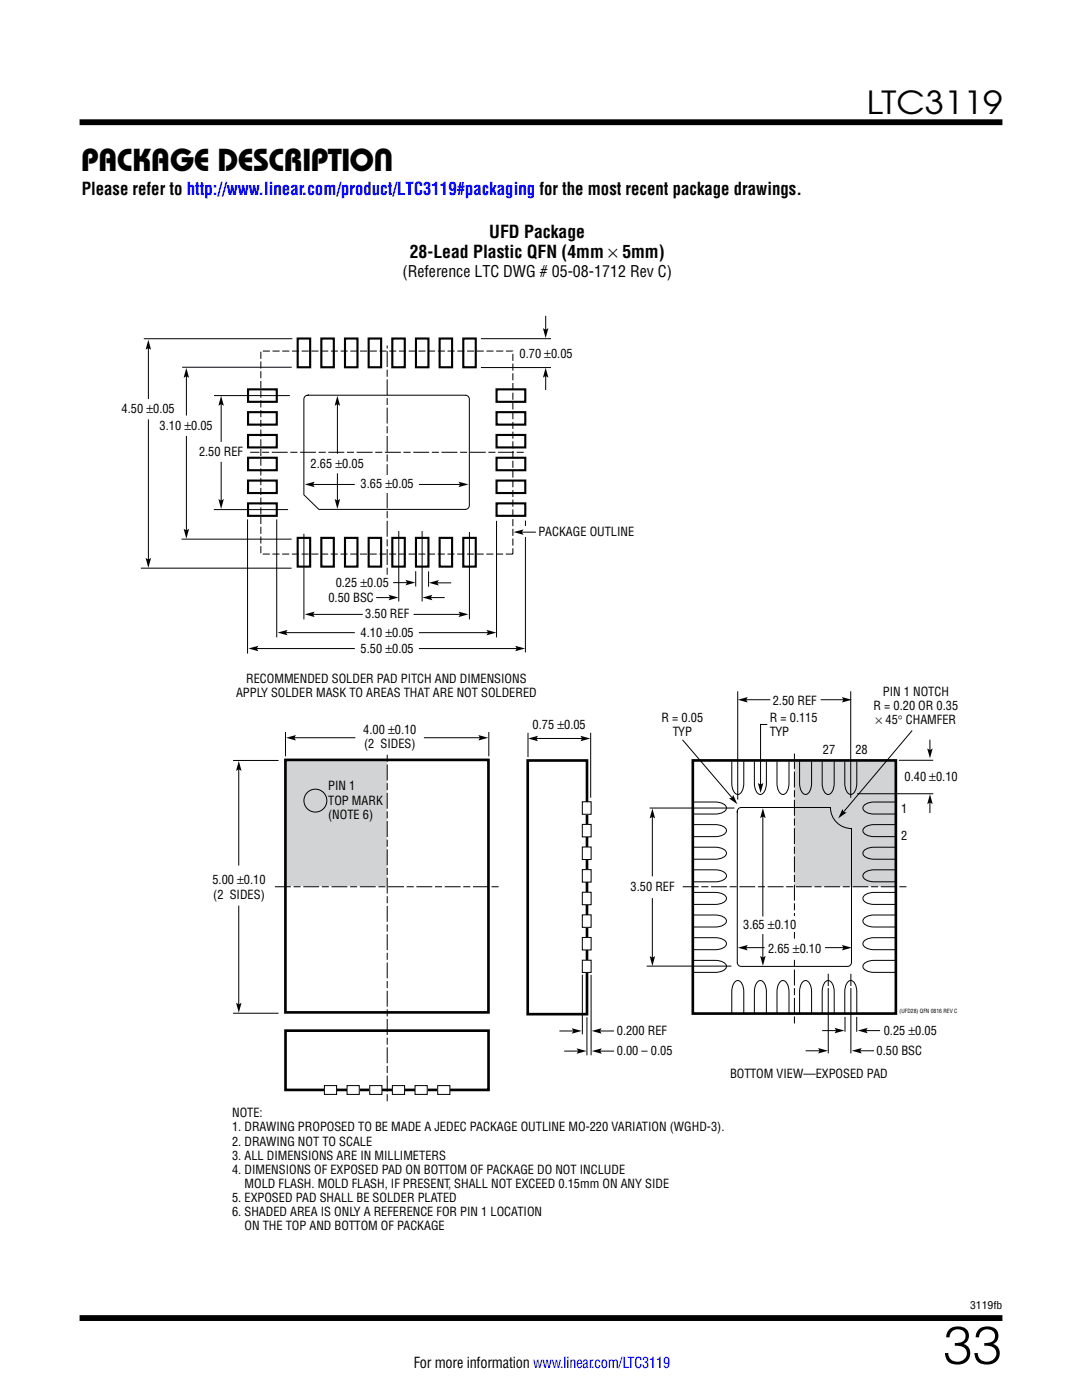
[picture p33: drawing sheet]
<svg xmlns="http://www.w3.org/2000/svg" width="216mm" height="279mm" viewBox="0 0 216 279" stroke-linecap="round" stroke-linejoin="round" font-family="sans-serif">
<defs><g id="words">
<text font-size="10.6" x="188.2" y="272.2">33</text>
<g font-size="6.3">
<text x="173" y="22.8">LTC3119</text>
<text x="16.2" y="34.1">Package Description</text>
</g>
<g font-size="3.5">
<text x="16.3" y="38.8">Please refer to http://www.linear.com/product/LTC3119#packaging for the most recent package drawings.</text>
<text x="97.6" y="47.5">UFD Package</text>
<text x="81.8" y="51.4">28-Lead Plastic QFN (4mm × 5mm)</text>
</g>
<text font-size="3.2" x="80.3" y="55.3">(Reference LTC DWG # 05-08-1712 Rev C)</text>
<text font-size="3" x="82.5" y="273.1">For more information www.linear.com/LTC3119</text>
<g font-size="2.5">
<text x="103.7" y="71.4">0.70 ±0.05</text>
<text x="24.3" y="82.5">4.50 ±0.05</text>
<text x="31.9" y="85.8">3.10 ±0.05</text>
<text x="39.7" y="91">2.50 REF</text>
<text x="62" y="93.4">2.65 ±0.05</text>
<text x="72" y="97.5">3.65</text>
<text x="76.9" y="97.5">±0.05</text>
<text x="107.4" y="107">PACKAGE OUTLINE</text>
<text x="67" y="117.2">0.25 ±0.05</text>
<text x="65.5" y="120.1">0.50 BSC</text>
<text x="72.9" y="123.4">3.50 REF</text>
<text x="72" y="127.1">4.10 ±0.05</text>
<text x="72" y="130.2">5.50 ±0.05</text>
<text x="49.1" y="136.2">RECOMMENDED SOLDER PAD PITCH AND DIMENSIONS</text>
<text x="47.1" y="139.1">APPLY SOLDER MASK TO AREAS THAT ARE NOT SOLDERED</text>
<text x="154.2" y="140.7">2.50 REF</text>
<text x="174.3" y="141.7">R = 0.20 OR 0.35</text>
<text x="176.2" y="138.9">PIN 1 NOTCH</text>
<text x="72.5" y="146.4">4.00 ±0.10</text>
<text x="72.6" y="149.2">(2 SIDES)</text>
<text x="106.3" y="145.6">0.75 ±0.05</text>
<text x="132" y="144.1">R = 0.05</text>
<text x="134.2" y="146.9">TYP</text>
<text x="153.6" y="144.1">R = 0.115</text>
<text x="153.6" y="146.9">TYP</text>
<text x="174.7" y="144.5">× 45° CHAMFER</text>
<text x="164.2" y="150.4">27</text>
<text x="170.7" y="150.4">28</text>
<text x="180.5" y="155.9">0.40 ±0.10</text>
<text x="65.5" y="157.7">PIN 1</text>
<text x="65.5" y="160.6">TOP MARK</text>
<text x="65.5" y="163.4">(NOTE 6)</text>
<text x="179.8" y="162.3">1</text>
<text x="179.8" y="167.6">2</text>
<text x="42.4" y="176.5">5.00 ±0.10</text>
<text x="42.5" y="179.3">(2 SIDES)</text>
<text x="125.8" y="177.8">3.50 REF</text>
<text x="148.3" y="185.5">3.65 ±0.10</text>
<text x="153.3" y="190.1">2.65</text>
<text x="158.2" y="190.1">±</text>
<text x="159.6" y="190.1">0.10</text>
<text x="123.1" y="206.6">0.200 REF</text>
<text x="176.3" y="206.5">0.25 ±0.05</text>
<text x="123.1" y="210.6">0.00 – 0.05</text>
<text x="145.7" y="215.2">BOTTOM VIEW—EXPOSED PAD</text>
<text x="174.9" y="210.6">0.50 BSC</text>
<text x="46.3" y="223">NOTE:</text>
<text x="46.3" y="225.8">1. DRAWING PROPOSED TO BE MADE A JEDEC PACKAGE OUTLINE MO-220 VARIATION (WGHD-3).</text>
<text x="46.3" y="228.6">2. DRAWING NOT TO SCALE</text>
<text x="46.3" y="231.4">3. ALL DIMENSIONS ARE IN MILLIMETERS</text>
<text x="46.3" y="234.3">4. DIMENSIONS OF EXPOSED PAD ON BOTTOM OF PACKAGE DO NOT INCLUDE</text>
<text x="46.3" y="239.9">5. EXPOSED PAD SHALL BE SOLDER PLATED</text>
<text x="48.8" y="237.1">MOLD FLASH. MOLD FLASH, IF PRESENT, SHALL NOT EXCEED 0.15mm ON ANY SIDE</text>
<text x="46.3" y="242.7">6. SHADED AREA IS ONLY A REFERENCE FOR PIN 1 LOCATION</text>
<text x="48.8" y="245.6">ON THE TOP AND BOTTOM OF PACKAGE</text>
</g>
<text font-size="2.1" x="193.6" y="261.2">3119fb</text>
<text font-size="1.1" x="179.5" y="202.1">(UFD28) QFN 0816 REV C</text>
</g></defs>
<path d="M15.9 24.4h184.1M15.9 263h184.1" fill="none" stroke="#000" stroke-width="1.2" stroke-linecap="butt"/>
<path d="M24.3 44.4h166.9v204.6h-166.9z" fill="#fff"/>
<g fill="#d1d3d4">
<path d="M158.5 151.7l20.2 .1v25.1h-20.2z"/>
<path d="M56.9 151.6h20.3v25.3h-20.3z"/>
</g>
<path d="M57 151.7h40.5v50.3h-40.5zM138.2 151.8h40.6v50.5h-40.6z" fill="none" stroke="#000" stroke-width=".53"/>
<g fill="none" stroke="#000" stroke-width=".2">
<path d="M148.6 139.6h5.1M163.8 139.6h4.8M46.5 151.8h9.1M47.6 153.3v19.4M57 146.1v4.8M58.5 147.2h12.4M84.6 147.2h11.4M97.5 146.1v4.8M105.4 146.2v4.9M117.9 146.2v13M136.2 147.6l10.1 11.8M153.1 144.6h-1.3v12.3"/>
<path d="M171 158.4h15.2M179.4 151.7h6.8M182 145.8l-13.9 16.4M185.6 147.6v2.4M185.6 159.9v2.3M129.6 161.3h16.9M130.2 162.7v12.2M130.2 179.2v12.2M152.2 162v20.9M47.6 180.7v20M129 192.8h16.9M148.6 189.1h4"/>
<path d="M152.2 186.4v5.4M164.6 189.1h4M165.3 194.3v15.9M169.8 194.3v15.9M46.5 202.2h9.1M111.6 205.8h3.1M112.6 209.8h3M119.5 205.8h3M119.5 209.8h3M160.8 209.7h3M164.1 205.7h3M168.6 202.9v3"/>
<path d="M171 202.9v3M171.4 209.7h3M172.6 205.7h3"/>
<circle cx="62.9" cy="159.8" r="2.29"/>
</g>
<g fill="#000">
<path d="M147.2 139.7l2-.6-.3 .6 .3 .5zM168 139.1l2 .6-2 .5 .3-.5zM47.7 151.9l.5 1.9-.5-.3-.6 .3zM57.1 147.2l2-.5-.4 .5 .4 .6zM95.5 146.7l1.9 .5-1.9 .6 .3-.6zM145.5 159.3l.6-.1 .2-.6 .8 1.9zM151.2 156.3l.6 .3 .5-.3-.5 2zM185 149.4l.6 .3 .5-.3-.5 2zM130.2 161.4l.5 1.9-.5-.3-.6 .3zM152.2 161.3l.6 2-.6-.4-.5 .4zM168.1 161.5l.2 .5 .6 .1-1.6 1.2zM185.6 158.5l.5 2-.5-.3-.6 .3z"/>
<path d="M129.6 190.8l.6 .3 .5-.3-.5 2zM147.2 189.1l2-.5-.3 .5 .3 .6zM151.7 190.8l.5 .3 .6-.3-.6 2zM168 188.6l2 .5-2 .6 .3-.6zM47.1 200.1l.6 .4 .5-.4-.5 2zM114.1 205.2l2 .5-2 .6 .3-.6zM115.1 209.2l1.9 .6-1.9 .5 .3-.5zM118.1 205.7l1.9-.5-.3 .5 .3 .6zM118.1 209.8l2-.6-.3 .6 .3 .5zM163.2 209.2l2 .5-2 .5 .4-.5zM166.5 205.1l2 .6-2 .5 .4-.5zM170 209.7l1.9-.5-.3 .5 .3 .5z"/>
<path d="M171.2 205.7l1.9-.6-.3 .6 .3 .5z"/>
</g>
<g fill="#fff">
<path d="M164.5 196.8h1.6v.2h-1.6z"/>
<path d="M169 196.8h1.6v.2h-1.6z"/>
</g>
<path d="M105.3 151.8h11.8v50.6h-11.8z" fill="none" stroke="#000" stroke-width=".53"/>
<path d="M116.2 191.6h1.8v2.5h-1.8z" fill="#fff"/>
<path d="M116.2 191.6h1.8v2.5h-1.8z" fill="none" stroke="#000" stroke-width=".2"/>
<path d="M57 205.7h40.5v11.8h-40.5z" fill="none" stroke="#000" stroke-width=".53"/>
<path d="M87.3 216.7h2.5v1.7h-2.5z" fill="#fff"/>
<path d="M87.3 216.7h2.5v1.7h-2.5z" fill="none" stroke="#000" stroke-width=".2"/>
<path d="M82.8 216.7h2.4v1.7h-2.4z" fill="#fff"/>
<path d="M82.8 216.7h2.4v1.7h-2.4z" fill="none" stroke="#000" stroke-width=".2"/>
<path d="M78.3 216.7h2.4v1.7h-2.4z" fill="#fff"/>
<path d="M78.3 216.7h2.4v1.7h-2.4z" fill="none" stroke="#000" stroke-width=".2"/>
<path d="M73.8 216.7h2.4v1.7h-2.4z" fill="#fff"/>
<path d="M73.8 216.7h2.4v1.7h-2.4z" fill="none" stroke="#000" stroke-width=".2"/>
<path d="M69.3 216.7h2.4v1.7h-2.4z" fill="#fff"/>
<path d="M69.3 216.7h2.4v1.7h-2.4z" fill="none" stroke="#000" stroke-width=".2"/>
<path d="M64.7 216.7h2.5v1.7h-2.5z" fill="#fff"/>
<path d="M64.7 216.7h2.5v1.7h-2.5z" fill="none" stroke="#000" stroke-width=".2"/>
<path d="M116.2 160h1.8v2.5h-1.8z" fill="#fff"/>
<path d="M116.2 160h1.8v2.5h-1.8z" fill="none" stroke="#000" stroke-width=".2"/>
<path d="M116.2 164.5h1.8v2.5h-1.8z" fill="#fff"/>
<path d="M116.2 164.5h1.8v2.5h-1.8z" fill="none" stroke="#000" stroke-width=".2"/>
<path d="M116.2 169h1.8v2.5h-1.8z" fill="#fff"/>
<path d="M116.2 169h1.8v2.5h-1.8z" fill="none" stroke="#000" stroke-width=".2"/>
<path d="M116.2 173.6h1.8v2.4h-1.8z" fill="#fff"/>
<path d="M116.2 173.6h1.8v2.4h-1.8z" fill="none" stroke="#000" stroke-width=".2"/>
<path d="M116.2 178.1h1.8v2.5h-1.8z" fill="#fff"/>
<path d="M116.2 178.1h1.8v2.5h-1.8z" fill="none" stroke="#000" stroke-width=".2"/>
<path d="M116.2 182.6h1.8v2.5h-1.8z" fill="#fff"/>
<path d="M116.2 182.6h1.8v2.5h-1.8z" fill="none" stroke="#000" stroke-width=".2"/>
<path d="M116.2 187.1h1.8v2.5h-1.8z" fill="#fff"/>
<g fill="none" stroke="#000" stroke-width=".2">
<path d="M28.7 67.6h29.6M29.6 69.2v10.4M36.3 73.3h21.9M37.2 74.8v8.1M42.7 78.9h15.1M96 67.6h13.9M96 73.4h13.9M108.9 63v3.1M108.9 74.8v3M29.6 83.7v28.2M37.2 87v19.1M44.1 80.4v7.8"/>
<path d="M44.1 92.2v8M62.2 96.7h8.6M67.3 80.4v10.1M67.3 94.5v5.7M83.6 96.7h8.5M28.1 113.4h30.1M36.2 107.6h22M42.7 101.7h14.8M49.4 103.7v26.7M55.2 103.7v23.5M60.6 106.5v17.1M75.1 119.3h3"/>
<path d="M78.4 116.3h3.1M79.6 106v14M83 114v3.1M84.2 106v14M85.5 114v3.1M85.7 119.3h3M87 116.3h3M93.7 106.2v17.4M99.1 103.9v23.3M104.8 103.9v26.3M51 129.4h19.8M56.8 126.3h14"/>
<path d="M62.2 122.6h10.2M82.5 122.6h9.6M83.6 126.3h14.5M83.6 129.4h20.4M106.8 147.4h9.6M146 152v4.3a1.99 1.99 0 0 0 1.2 2.3 1.99 1.99 0 0 0 1.2-2.3v-4.3M150.5 152v4.3a1.99 1.99 0 0 0 1.2 2.3 1.99 1.99 0 0 0 1.2-2.3v-4.3M155 152v4.3a1.99 1.99 0 0 0 1.2 2.3 1.99 1.99 0 0 0 1.2-2.3v-4.3M159.5 152v4.3a1.99 1.99 0 0 0 1.2 2.3 1.99 1.99 0 0 0 1.2-2.3v-4.3M164.1 152v4.3a1.99 1.99 0 0 0 1.2 2.3 1.99 1.99 0 0 0 1.2-2.3v-4.3M168.6 152v4.3a1.99 1.99 0 0 0 1.2 2.3 1.99 1.99 0 0 0 1.2-2.3v-4.3M138.4 178.1h4.3a1.99 1.99 0 0 1 2.3 1.2 1.99 1.99 0 0 1-2.3 1.2h-4.3"/>
<path d="M138.4 160.1h4.3a1.99 1.99 0 0 1 2.3 1.2 1.99 1.99 0 0 1-2.3 1.2h-4.3M138.4 164.6h4.3a1.99 1.99 0 0 1 2.3 1.2 1.99 1.99 0 0 1-2.3 1.2h-4.3M138.4 169.1h4.3a1.99 1.99 0 0 1 2.3 1.2 1.99 1.99 0 0 1-2.3 1.2h-4.3M138.4 173.6h4.3a1.99 1.99 0 0 1 2.3 1.2 1.99 1.99 0 0 1-2.3 1.2h-4.3M178.8 178.1h-4.4a1.99 1.99 0 0 0-2.2 1.2 1.99 1.99 0 0 0 2.2 1.2h4.4M178.8 160.1h-4.4a1.99 1.99 0 0 0-2.2 1.2 1.99 1.99 0 0 0 2.2 1.2h4.4M178.8 164.6h-4.4a1.99 1.99 0 0 0-2.2 1.2 1.99 1.99 0 0 0 2.2 1.2h4.4M178.8 169.1h-4.4a1.99 1.99 0 0 0-2.2 1.2 1.99 1.99 0 0 0 2.2 1.2h4.4M178.8 173.6h-4.4a1.99 1.99 0 0 0-2.2 1.2 1.99 1.99 0 0 0 2.2 1.2h4.4M116.2 187.1h1.8v2.5h-1.8zM116.2 194.5v11.9M117.9 194.6v16"/>
<path d="M138.4 182.6h4.3a1.99 1.99 0 0 1 2.3 1.2 1.99 1.99 0 0 1-2.3 1.2h-4.3M138.4 187.1h4.3a1.99 1.99 0 0 1 2.3 1.2 1.99 1.99 0 0 1-2.3 1.2h-4.3M138.4 191.7h4.3a1.99 1.99 0 0 1 2.3 1.2 1.99 1.99 0 0 1-2.3 1.2h-4.3M178.8 182.6h-4.4a1.99 1.99 0 0 0-2.2 1.2 1.99 1.99 0 0 0 2.2 1.2h4.4M178.8 187.1h-4.4a1.99 1.99 0 0 0-2.2 1.2 1.99 1.99 0 0 0 2.2 1.2h4.4M178.8 191.7h-4.4a1.99 1.99 0 0 0-2.2 1.2 1.99 1.99 0 0 0 2.2 1.2h4.4M117.1 203v7.6M146 202.3v-4.4a1.99 1.99 0 0 1 1.2-2.2 1.99 1.99 0 0 1 1.2 2.2v4.4M150.5 202.3v-4.4a1.99 1.99 0 0 1 1.2-2.2 1.99 1.99 0 0 1 1.2 2.2v4.4M155 202.3v-4.4a1.99 1.99 0 0 1 1.2-2.2 1.99 1.99 0 0 1 1.2 2.2v4.4M159.5 202.3v-4.4a1.99 1.99 0 0 1 1.2-2.2 1.99 1.99 0 0 1 1.2 2.2v4.4M164.1 202.3v-4.4a1.99 1.99 0 0 1 1.2-2.2 1.99 1.99 0 0 1 1.2 2.2v4.4"/>
<path d="M168.6 202.3v-4.4a1.99 1.99 0 0 1 1.2-2.2 1.99 1.99 0 0 1 1.2 2.2v4.4"/>
</g>
<g fill="#000">
<path d="M29.6 67.8l.5 2-.5-.3-.5 .3zM37.2 73.4l.5 2-.5-.3-.6 .3zM108.9 73.4l.5 2-.5-.4-.6 .4zM108.3 65.5l.6 .3 .5-.3-.5 2zM44.1 79l.6 2-.6-.3-.5 .3zM43.6 99.6l.5 .3 .6-.3-.6 2zM60.8 96.7l2-.6-.3 .6 .3 .5zM67.3 79l.6 2-.6-.3-.5 .3zM66.8 99.6l.5 .3 .6-.3-.6 2zM91.5 96.1l2 .6-2 .5 .3-.5zM29.1 111.3l.5 .4 .5-.4-.5 2zM36.6 105.5l.6 .3 .5-.3-.5 2z"/>
<path d="M77.5 118.7l2 .5-2 .6 .4-.6zM80.9 115.7l2 .6-2 .5 .3-.5zM84.3 119.2l2-.5-.3 .5 .3 .6zM85.6 116.3l2-.5-.4 .5 .4 .6zM49.6 129.4l2-.5-.4 .5 .4 .6zM55.4 126.2l2-.5-.3 .5 .3 .6zM60.8 122.6l2-.5-.3 .5 .3 .5zM91.5 122.1l2 .5-2 .5 .3-.5zM97.1 125.7l1.9 .5-1.9 .6 .3-.6zM102.8 128.9l2 .5-2 .6 .3-.6zM105.4 147.4l2-.6-.4 .6 .4 .5zM115.8 146.8l2 .6-2 .5 .3-.5z"/>
</g>
<path d="M104.5 90.3h-54.6M77.3 114.7v-45.7M99.5 177h-45M180.9 177h-45.1M77.3 219.8v-69.5M158.5 204.3v-53.9" fill="none" stroke="#000" stroke-width=".2" stroke-dasharray="1.4 .5 3.2 .5" stroke-linecap="butt"/>
<path d="M52 70.1h50.3v40.5h-50.3z" fill="none" stroke="#000" stroke-width=".2" stroke-dasharray="1.4 .5" stroke-linecap="butt"/>
<g fill="none" stroke="#000" stroke-width=".42">
<path d="M49.5 77.7h5.7v2.5h-5.7zM59.4 67.6h2.5v5.7h-2.5zM64.1 67.6h2.5v5.7h-2.5zM68.8 67.6h2.5v5.7h-2.5zM73.6 67.6h2.4v5.7h-2.4zM78.3 67.6h2.5v5.7h-2.5zM83 67.6h2.5v5.7h-2.5zM87.7 67.6h2.5v5.7h-2.5zM92.4 67.6h2.5v5.7h-2.5zM99.1 77.7h5.7v2.5h-5.7zM49.5 82.3h5.7v2.4h-5.7zM49.5 86.8h5.7v2.5h-5.7z"/>
<path d="M49.5 91.4h5.7v2.4h-5.7zM49.5 95.9h5.7v2.5h-5.7zM99.1 82.3h5.7v2.4h-5.7zM99.1 86.8h5.7v2.5h-5.7zM99.1 91.4h5.7v2.4h-5.7zM99.1 95.9h5.7v2.5h-5.7zM49.5 100.5h5.7v2.4h-5.7zM59.4 107.3h2.5v5.8h-2.5zM64.1 107.3h2.5v5.8h-2.5zM68.8 107.3h2.5v5.8h-2.5zM73.6 107.3h2.4v5.8h-2.4zM78.3 107.3h2.5v5.8h-2.5z"/>
<path d="M83 107.3h2.5v5.8h-2.5zM87.7 107.3h2.5v5.8h-2.5zM92.4 107.3h2.5v5.8h-2.5zM99.1 100.5h5.7v2.4h-5.7z"/>
</g>
<path d="M104.6 105.1h.6v2.1h-.6z" fill="#fff"/>
<path d="M60.9 79.1l.5-.2h31.5a.79 .79 0 0 1 .8 .8v21.2a.79 .79 0 0 1-.8 .8h-29.3l-3-3v-19zM103.9 106.2h3M147.2 138v21.6M169.8 138v21.2M147.3 161.4l.6-.2h17.8a4.2 4.2 0 0 0 4.2 4.2v26.7a.79 .79 0 0 1-.8 .8h-21.2a.79 .79 0 0 1-.8-.8v-30.2z" fill="none" stroke="#000" stroke-width=".2"/>
<path d="M102.5 106.2l2-.5-.4 .5 .4 .5z" fill="#000"/>
<g fill="#fff">
<path d="M158 187.6h1.1v3.5h-1.1z"/>
<path d="M158 182.9h1.1v3.1h-1.1z"/>
<path d="M76 94.9h2.6v3.4h-2.6z"/>
</g>
<use href="#words"/>
</svg>
